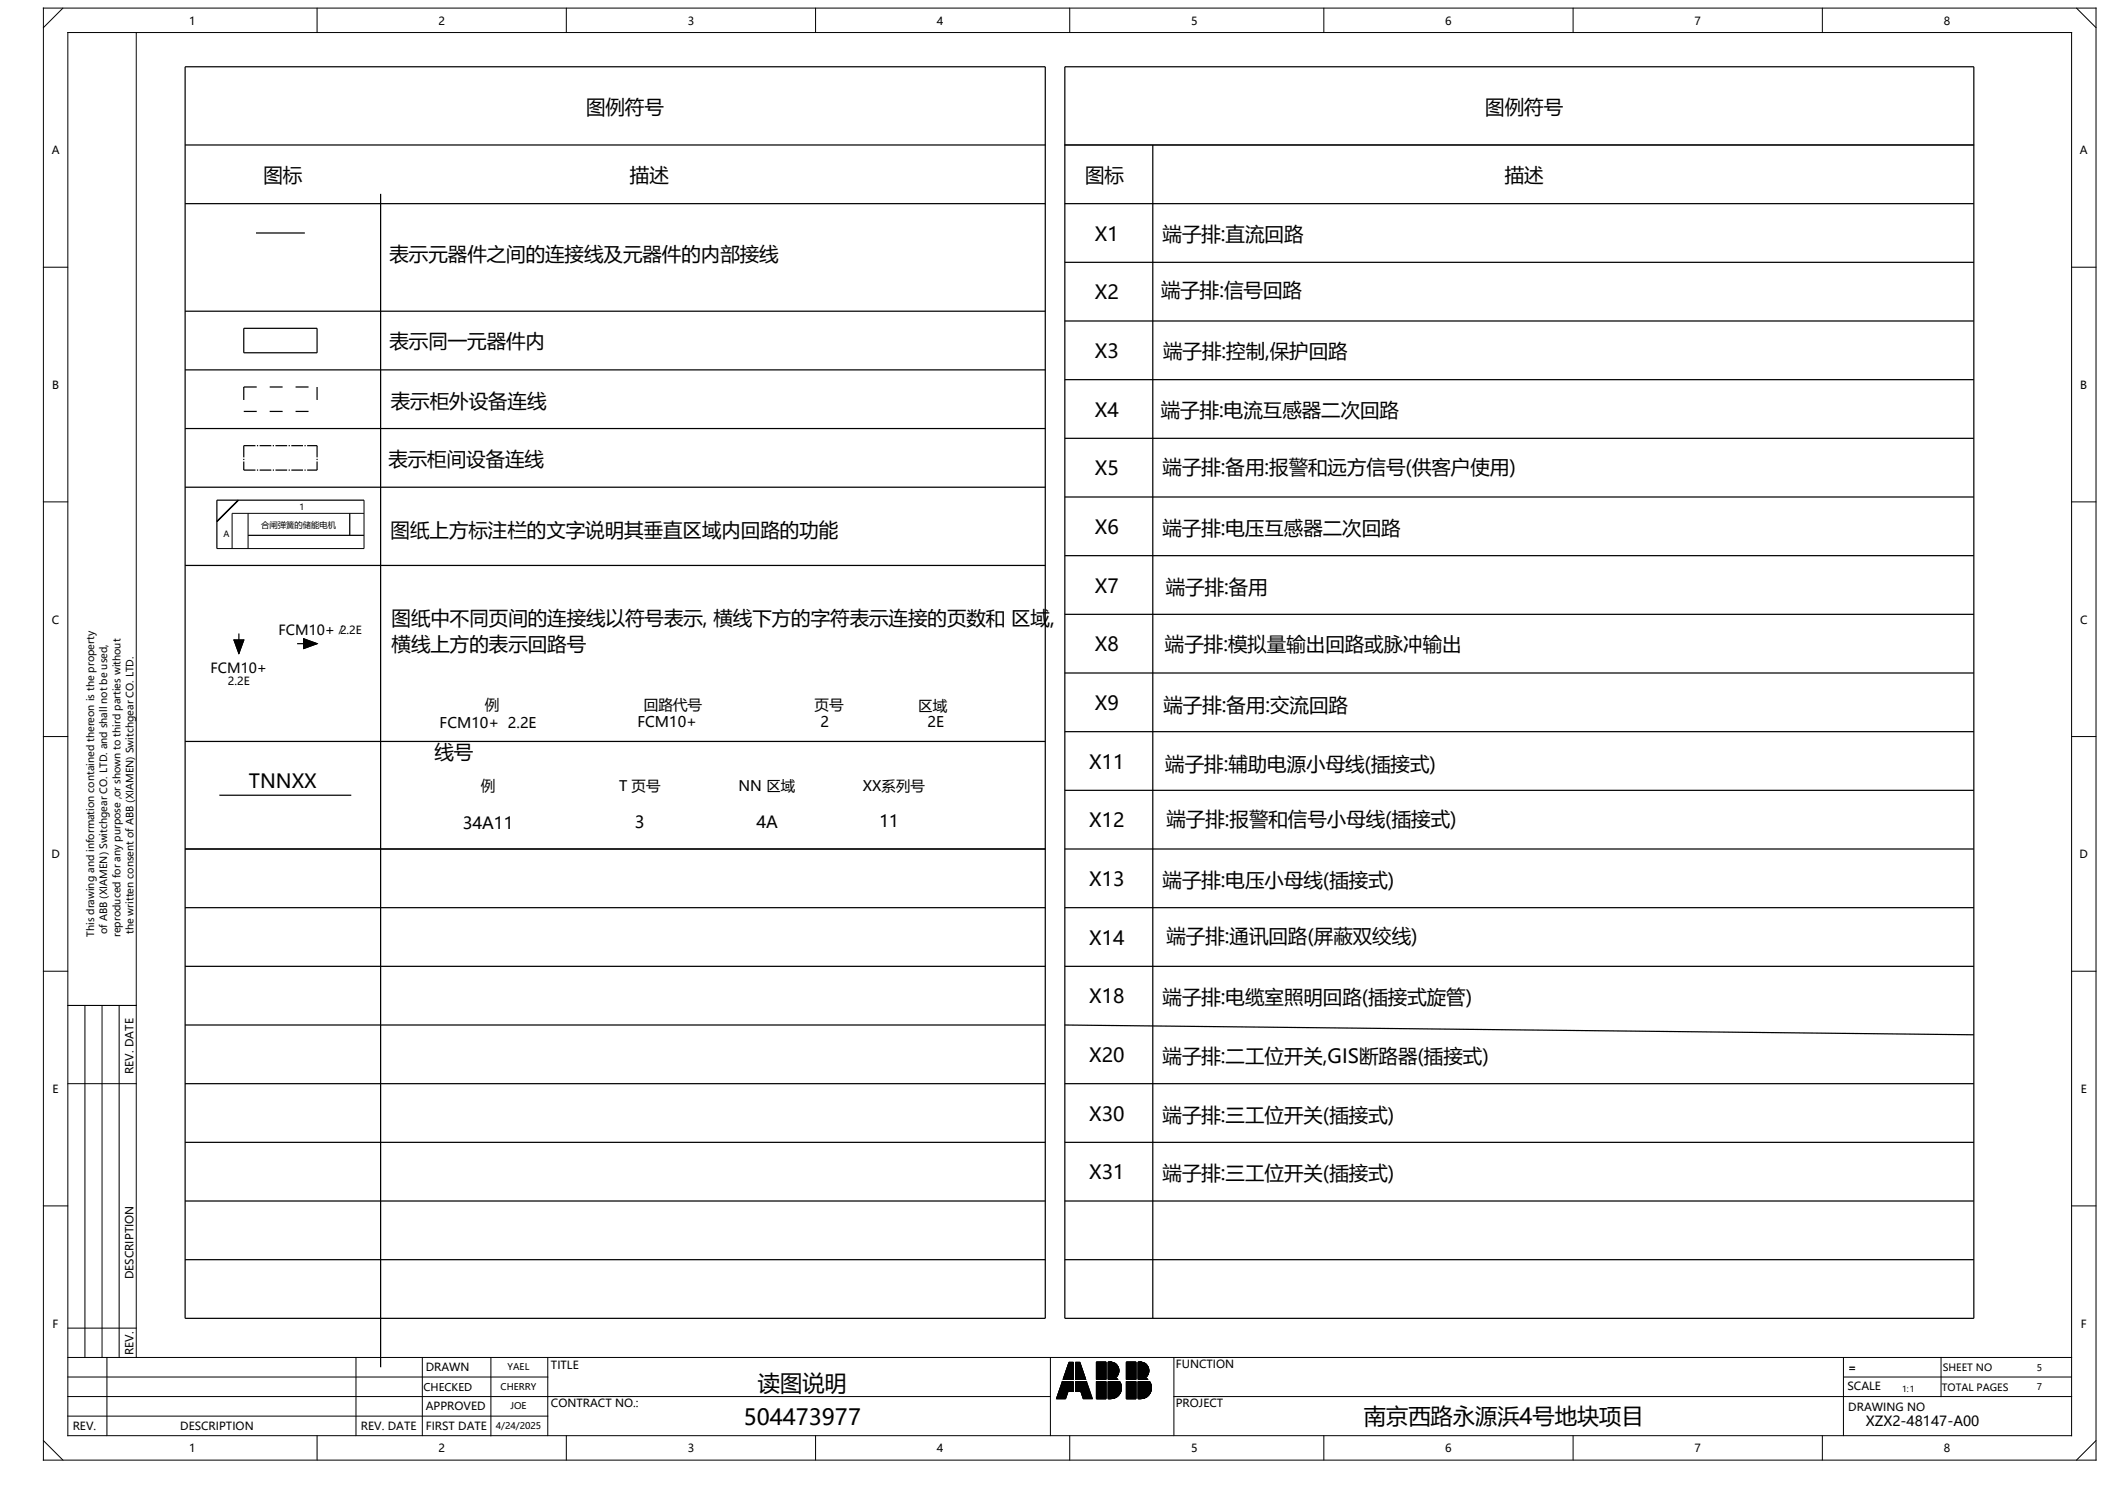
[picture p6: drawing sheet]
<svg xmlns="http://www.w3.org/2000/svg" width="297mm" height="210mm" viewBox="0 0 297 210" stroke-linecap="round" stroke-linejoin="round" font-family="sans-serif">
<defs><g id="words">
<g font-size="3.1">
<text x="106.4" y="195.2">读图说明</text>
<text x="104.4" y="200">504473977</text>
<text x="191.5" y="199.9">南京西路永源浜4号地块项目</text>
</g>
<g font-size="2.7">
<text x="82.3" y="16">图例符号</text>
<text x="208.6" y="16">图例符号</text>
<text x="37" y="25.6">图标</text>
<text x="88.5" y="25.6">描述</text>
<text x="152.4" y="25.6">图标</text>
<text x="211.3" y="25.6">描述</text>
<text x="153.7" y="33.8">X1</text>
<text x="163.3" y="33.8">端子排:直流回路</text>
<text x="54.7" y="36.7">表示元器件之间的连接线及元器件的内部接线</text>
<text x="163" y="41.7">端子排:信号回路</text>
<text x="153.7" y="42">X2</text>
<text x="54.7" y="48.9">表示同一元器件内</text>
<text x="153.7" y="50.3">X3</text>
<text x="163.3" y="50.3">端子排:控制,保护回路</text>
<text x="54.9" y="57.2">表示柜外设备连线</text>
<text x="153.7" y="58.5">X4</text>
<text x="163" y="58.5">端子排:电流互感器二次回路</text>
<text x="54.5" y="65.5">表示柜间设备连线</text>
<text x="153.7" y="66.7">X5</text>
<text x="163.3" y="66.6">端子排:备用:报警和远方信号(供客户使用)</text>
<text x="54.9" y="75.4">图纸上方标注栏的文字说明其垂直区域内回路的功能</text>
<text x="153.7" y="75">X6</text>
<text x="163.2" y="75.2">端子排:电压互感器二次回路</text>
<text x="153.7" y="83.2">X7</text>
<text x="163.7" y="83.4">端子排:备用</text>
<text x="55" y="87.8">图纸中不同页间的连接线以符号表示, 横线下方的字符表示连接的页数和 区域,</text>
<text x="55" y="91.4">横线上方的表示回路号</text>
<text x="153.7" y="91.4">X8</text>
<text x="163.6" y="91.4">端子排:模拟量输出回路或脉冲输出</text>
<text x="153.7" y="99.7">X9</text>
<text x="163.4" y="100">端子排:备用:交流回路</text>
<text x="61" y="106.5">线号</text>
<text x="152.9" y="107.9">X11</text>
<text x="35" y="110.7">TNNXX</text>
<text x="163.6" y="108.2">端子排:辅助电源小母线(插接式)</text>
<text x="152.9" y="116.1">X12</text>
<text x="163.8" y="115.9">端子排:报警和信号小母线(插接式)</text>
<text x="152.9" y="124.4">X13</text>
<text x="163.3" y="124.5">端子排:电压小母线(插接式)</text>
<text x="152.9" y="132.6">X14</text>
<text x="163.8" y="132.4">端子排:通讯回路(屏蔽双绞线)</text>
<text x="152.9" y="140.9">X18</text>
<text x="163.3" y="141">端子排:电缆室照明回路(插接式旋管)</text>
<text x="152.9" y="149.1">X20</text>
<text x="163.3" y="149.2">端子排:二工位开关,GIS断路器(插接式)</text>
<text x="152.9" y="157.3">X30</text>
<text x="163.3" y="157.4">端子排:三工位开关(插接式)</text>
<text x="152.9" y="165.6">X31</text>
<text x="163.3" y="165.7">端子排:三工位开关(插接式)</text>
</g>
<g font-size="2.3">
<text x="65" y="116.3">34A11</text>
<text x="89.1" y="116.2">3</text>
<text x="106.2" y="116.3">4A</text>
<text x="123.5" y="116.1">11</text>
</g>
<g font-size="2">
<text x="39.1" y="89.1">FCM10+</text>
<text x="29.6" y="94.5">FCM10+</text>
<text x="68.1" y="99.6">例</text>
<text x="90.4" y="99.6">回路代号</text>
<text x="114.4" y="99.6">页号</text>
<text x="128.9" y="99.7">区域</text>
<text x="61.7" y="102.2">FCM10+ 2.2E</text>
<text x="89.5" y="102">FCM10+</text>
<text x="115.2" y="102">2</text>
<text x="130.3" y="102">2E</text>
<text x="67.5" y="111.1">例</text>
<text x="86.9" y="111">T 页号</text>
<text x="103.7" y="111">NN 区域</text>
<text x="121.2" y="111">XX系列号</text>
<text x="262" y="200.2">XZX2-48147-A00</text>
</g>
<g font-size="1.6">
<text x="26.6" y="3.5">1</text>
<text x="61.6" y="3.5">2</text>
<text x="96.6" y="3.5">3</text>
<text x="131.6" y="3.5">4</text>
<text x="167.3" y="3.5">5</text>
<text x="202.9" y="3.5">6</text>
<text x="237.9" y="3.5">7</text>
<text x="272.9" y="3.5">8</text>
<text x="7.3" y="21.7">A</text>
<text x="292.1" y="21.7">A</text>
<text x="7.3" y="54.6">B</text>
<text x="292.1" y="54.6">B</text>
<text x="7.3" y="87.5">C</text>
<text x="47.8" y="88.9">2.2E</text>
<text x="292.1" y="87.5">C</text>
<text x="32" y="96.1">2.2E</text>
<text x="7.2" y="120.5">D</text>
<text x="292" y="120.5">D</text>
<text x="7.4" y="153.4">E</text>
<text x="18.7" y="150.7" transform="rotate(-90 18.7 150.7)">REV. DATE</text>
<text x="292.2" y="153.4">E</text>
<text x="18.7" y="179.6" transform="rotate(-90 18.7 179.6)">DESCRIPTION</text>
<text x="7.4" y="186.4">F</text>
<text x="18.7" y="190.2" transform="rotate(-90 18.7 190.2)">REV.</text>
<text x="165.1" y="192">FUNCTION</text>
<text x="292.2" y="186.4">F</text>
<text x="59.8" y="192.5">DRAWN</text>
<text x="59.8" y="198">APPROVED</text>
<text x="77.4" y="192.2">TITLE</text>
<text x="77.4" y="197.5">CONTRACT NO.:</text>
<text x="165.1" y="197.5">PROJECT</text>
<text x="259.4" y="195.1">SCALE</text>
<text x="259.6" y="192.5">=</text>
<text x="10.2" y="200.8">REV.</text>
<text x="25.3" y="200.8">DESCRIPTION</text>
<text x="26.6" y="203.9">1</text>
<text x="50.7" y="200.8">REV. DATE</text>
<text x="59.8" y="200.7">FIRST DATE</text>
<text x="61.6" y="203.9">2</text>
<text x="96.6" y="203.9">3</text>
<text x="131.6" y="203.9">4</text>
<text x="167.3" y="203.9">5</text>
<text x="202.9" y="203.9">6</text>
<text x="237.9" y="203.9">7</text>
<text x="259.6" y="198">DRAWING NO</text>
<text x="272.9" y="203.9">8</text>
</g>
<text font-size="1.5" x="59.5" y="195.2">CHECKED</text>
<g font-size="1.4">
<text x="47.6" y="88.9">/</text>
<text x="13.2" y="131.5" transform="rotate(-90 13.2 131.5)">This drawing and information contained thereon is the property</text>
<text x="15.1" y="131.1" transform="rotate(-90 15.1 131.1)">of ABB (XIAMEN) Switchgear CO. LTD. and shall not be used,</text>
<text x="16.9" y="131.5" transform="rotate(-90 16.9 131.5)">reproduced for any purpose ,or shown to third parties without</text>
<text x="18.8" y="131.1" transform="rotate(-90 18.8 131.1)">the written consent of ABB (XIAMEN) Switchgear CO. LTD.</text>
<text x="272.7" y="195.3">TOTAL PAGES</text>
<text x="272.8" y="192.5">SHEET NO</text>
</g>
<g font-size="1.3">
<text x="70.3" y="195.1">CHERRY</text>
<text x="71.3" y="192.3">YAEL</text>
<text x="71.7" y="197.8">JOE</text>
<text x="286" y="192.4">5</text>
<text x="286" y="195.2">7</text>
<text x="69.6" y="200.6">4/24/2025</text>
</g>
<g font-size="1.2">
<text x="42.1" y="71.6">1</text>
<text x="31.4" y="75.4">A</text>
<text x="36.7" y="74.1">合闸弹簧的储能电机</text>
<text x="267.1" y="195.4">1:1</text>
</g>
</g></defs>
<g fill="none" stroke="#000" stroke-width=".14">
<path d="M6.1 1.1h288.2v203.9h-288.2zM8.8 1.1l-2.7 2.8M9.5 4.6h281.4v196.9h-281.4zM19.1 4.6v186M44.5 1.1v3.5M79.5 1.1v3.5M114.5 1.1v3.5M150.2 1.1v3.5M185.9 1.1v3.5M220.9 1.1v3.5M255.9 1.1v3.5M291.6 1.1l2.7 2.8"/>
<path d="M6.1 37.5h3.4M149.5 20.4h127.7M290.9 37.5h3.4M6.1 70.5h3.4M34.8 72.1v4.9M51.1 70.2v6.8h-20.6M51.1 72.1h-18.5v4.9M290.9 70.5h3.4M6.1 103.4h3.4M290.9 103.4h3.4M6.1 136.3h3.4M290.9 136.3h3.4"/>
<path d="M9.5 141.1h9.6M9.5 152.1h9.6M11.9 141.1v49.5M14.3 141.1v49.5M16.7 141.1v49.5M6.1 169.3h3.4M290.9 169.3h3.4M9.5 198.8h67.4M9.5 196h138M9.5 193.3h67.4M9.5 190.6h281.4M9.5 186.4h9.6"/>
<path d="M15 190.6v10.9M50 190.6v10.9M59.3 190.6v10.9M68.9 190.6v11M76.9 190.6v10.9M147.5 190.6v10.9M149.2 194l-.8 2.3h1.2l.4-1M149.2 194h1.5v1.3h-.7M149.2 194l.8 1.3M150.1 191.2h.6v2.4h-1.4zM151 191.2h.6l.9 2.4h-1.5zM152.6 194l.8 2.3h-1.3l-.3-1"/>
<path d="M152.6 194h-1.6v1.3h.8M152.6 194l-.8 1.3M154 191.2h1.3v2.4h-1.3zM154 193.9h1.3v2.4h-1.3zM155.6 194h1.6M155.6 191.2h.6M155.6 192.6h1.5M155.6 191.7h1.3M155.6 191.8h1.4M155.6 191.9h1.4M155.6 192h1.5M155.6 192.1h1.5"/>
<path d="M155.6 192.2h1.5M155.6 192.3h1.5M155.6 192.7h1.5M155.6 192.8h1.5M155.6 192.8h1.4M155.6 192.9h1.4M155.6 193h1.4M155.6 193.1h1.3M155.6 191.6h1.2M155.6 191.4h.9M155.6 191.4h1M155.6 191.5h1.1"/>
<path d="M155.6 191.3h.8M155.6 193.2h1.2M155.6 195.2h1.8M155.6 194.3h1.8M155.6 194.4h1.8M155.6 194.1h1.7M155.6 194.2h1.7M155.6 194.2h1.8M155.6 193.5h1.2M155.6 194h1.7M155.6 194.5h1.8M155.6 194.5h1.9"/>
<path d="M155.6 194.6h1.9M155.6 194.7h1.9M155.6 194.8h1.9M155.6 194.9h1.9M155.6 195h1.9M155.6 195.1h1.9M155.6 195.5h1.7M155.6 195.6h1.7M155.6 195.6h1.6M155.6 195.7h1.6M155.6 195.8h1.5M155.6 195.9h1.5"/>
<path d="M155.6 195.9h1.4M155.6 196h1.3M155.6 196.1h1.2M155.6 195.3h1.8M155.6 195.4h1.8M155.6 193.3h1.2M155.6 193.3h1.1M155.6 193.4h1M155.6 193.5h1.1M155.6 196.1h1.1M155.6 196.2h1M155.6 196.3h.8"/>
<path d="M155.6 192.4h1.5M155.6 192.5h1.5M155.9 191.2a1.2 1.2 0 0 1 1.2 .9 1.2 1.2 0 0 1-.5 1.3M155.9 191.2h.1M155.9 191.2h-.3v2.4h1.3M155.9 191.2h.3M156.2 191.2l.2 .1M156.4 191.3l.1 .1M156.4 196.3h-.5M156.5 191.4h.1M156.6 193.4l.1 .1M156.6 196.2l-.2 .1"/>
<path d="M156.6 193.4l.3 .2M156.6 191.4l.1 .1M156.7 193.3l-.1 .1M156.7 193.5h.1M156.7 196.1l-.1 .1M156.7 191.5l.1 .1M156.8 193.3h-.1M156.8 191.6l.1 .1M156.8 193.5l.1 .1M156.8 196.1h-.1M156.8 193.2v.1M156.9 191.7h.1"/>
<path d="M156.9 193.1l-.1 .1M156.9 191.7l.1 .1M156.9 196l-.1 .1M156.9 193.1h.1M157 191.8v.1M157 193l-.1 .1M157 191.9h.1M157 195.9l-.1 .1M157 192.9v.1M157 191.9l.1 .1M157 192.8v.1M157.1 192v.1"/>
<path d="M157.1 192.8h-.1M157.1 195.9h-.1M157.1 192.1h.1M157.1 192.7v.1M157.1 192.1v.1M157.1 192.6v.1M157.1 192.2v.1M157.1 192.6h.1M157.1 192.3v.1M157.1 192.5v.1M157.1 192.4h.1M157.1 192.4v.1"/>
<path d="M157.1 195.8v.1M157.2 195.7l-.1 .1M157.2 193.9a1.54 1.54 0 0 1-1.3 2.4M157.2 193.9h-1.6v2.4h.3M157.2 193.9v.1M157.2 194h.1M157.2 195.6v.1M157.3 194v.1M157.3 195.6h-.1M157.3 194.1v.1M157.3 195.5v.1M157.3 194.2h.1"/>
<path d="M157.4 195.4l-.1 .1M157.4 194.2v.1M157.4 195.4h.1M157.4 194.3v.1M157.4 195.3v.1M157.4 194.4v.1M157.4 195.2v.1M157.4 194.5h.1M157.4 195.2h.1M157.5 194.5v.1M157.5 195.1l-.1 .1M157.5 194.6v.1"/>
<path d="M157.5 195v.1M157.5 194.7h.1M157.5 194.9v.1M157.5 194.7v.1M157.5 194.9h.1M157.5 194.8v.1M158.2 191.2h1.3v2.4h-1.3zM158.2 193.9h1.3v2.4h-1.3zM159.8 194h1.6M159.8 191.2h.6M159.8 192.6h1.5M159.8 191.7h1.3"/>
<path d="M159.8 191.8h1.4M159.8 191.9h1.4M159.8 192h1.5M159.8 192.1h1.5M159.8 192.2h1.5M159.8 192.3h1.5M159.8 192.7h1.5M159.8 192.8h1.5M159.8 192.8h1.4M159.8 192.9h1.4M159.8 193h1.4M159.8 193.1h1.3"/>
<path d="M159.8 191.6h1.2M159.8 191.4h.9M159.8 191.4h1M159.8 191.5h1.1M159.8 191.3h.8M159.8 193.2h1.2M159.8 195.2h1.9M159.8 195.2h1.8M159.8 194.3h1.8M159.8 194.4h1.8M159.8 194.1h1.7M159.8 194.2h1.8"/>
<path d="M159.8 193.5h1.2M159.8 194h1.7M159.8 194.5h1.9M159.8 194.6h1.9M159.8 194.7h1.9M159.8 194.8h1.9M159.8 194.9h1.9M159.8 195h1.9M159.8 195.1h1.9M159.8 195.5h1.7M159.8 195.6h1.7M159.8 195.6h1.6"/>
<path d="M159.8 195.7h1.6M159.8 195.8h1.5M159.8 195.9h1.5M159.8 195.9h1.4M159.8 196h1.3M159.8 196.1h1.2M159.8 195.3h1.8M159.8 195.4h1.8M159.8 193.3h1.2M159.8 193.3h1.1M159.8 193.4h1M159.8 193.5h1.1"/>
<path d="M159.8 196.1h1.1M159.8 196.2h1M159.8 196.3h.8M159.8 192.4h1.5M159.8 192.5h1.5M160.1 191.2a1.2 1.2 0 0 1 1.2 .9 1.2 1.2 0 0 1-.5 1.3M160.1 191.2h.1M160.1 191.2h-.3v2.4h1.3M160.1 191.2h.3M160.4 191.2l.2 .1M160.6 191.3l.1 .1M160.6 196.3h-.4"/>
<path d="M160.7 191.4h.1M160.8 193.4l.1 .1M160.8 196.2l-.2 .1M160.8 193.4l.3 .2M160.8 191.4l.1 .1M160.9 193.3l-.1 .1M160.9 193.5h.1M160.9 196.1l-.1 .1M160.9 191.5l.1 .1M161 193.3h-.1M161 191.6l.1 .1M161 193.5l.1 .1"/>
<path d="M161 196.1h-.1M161 193.2v.1M161.1 191.7h.1M161.1 193.1l-.1 .1M161.1 191.7l.1 .1M161.1 196l-.1 .1M161.1 193.1h.1M161.2 191.8v.1M161.2 193l-.1 .1M161.2 191.9h.1M161.2 195.9l-.1 .1M161.2 192.9v.1"/>
<path d="M161.2 191.9l.1 .1M161.2 192.8v.1M161.3 192v.1M161.3 192.8h-.1M161.3 195.9h-.1M161.3 192.1h.1M161.3 192.7v.1M161.3 192.1v.1M161.3 192.6v.1M161.3 192.2v.1M161.3 192.6h.1M161.3 192.3v.1"/>
<path d="M161.3 192.5v.1M161.3 192.4h.1M161.3 192.4v.1M161.3 195.8v.1M161.4 195.7l-.1 .1M161.4 193.9a1.54 1.54 0 0 1-1.2 2.4M161.4 193.9h-1.6v2.4h.4M161.4 193.9v.1M161.4 194h.1M161.4 195.6v.1M161.5 194v.1M161.5 195.6h-.1"/>
<path d="M161.5 194.1l.1 .1M161.5 195.5v.1M161.6 194.2h.1M161.6 195.4l-.1 .1M161.6 194.2v.1M161.6 195.4h.1M161.6 194.3v.1M161.6 195.3v.1M161.6 194.4l.1 .1M161.6 195.2v.1M161.7 194.5h.1M161.7 195.2h-.1"/>
<path d="M161.7 194.5v.1M161.7 195.1v.1M161.7 194.6v.1M161.7 195v.1M161.7 194.9v.1M161.7 194.7h.1M161.7 194.9h.1M161.7 194.7v.1M161.7 194.8v.1M164.8 196h126.1M164.8 190.6v10.9M258.9 193.3h32"/>
<path d="M258.9 190.6v10.9M272.6 190.6v5.4M6.1 202.2l2.7 2.8M44.5 201.5v3.5M79.5 201.5v3.5M114.5 201.5v3.5M150.2 201.5v3.5M185.9 201.5v3.5M220.9 201.5v3.5M255.9 201.5v3.5M294.3 202.2l-2.7 2.8"/>
</g>
<g fill="#000" stroke="#000" stroke-width=".14">
<path d="M32.9 89.8h1.3l-.7 1.9zM42.6 89.7l1.9 .7-1.9 .6zM149.2 194h1.5v1.3h-.7zM149.2 194l.8 1.3-.4 1h-1.2zM150.1 191.2h.6v2.4h-1.4zM151 191.2h.6l.9 2.4h-1.5zM151 194h1.6l-.8 1.3h-.8zM152.6 194l.8 2.3h-1.3l-.3-1zM154 191.2h1.3v2.4h-1.3zM154 193.9h1.3v2.4h-1.3zM155.6 192.6h1.5zM155.6 191.7l1.4 .1z"/>
<path d="M155.6 191.8l1.4 .1zM155.6 191.9h1.4zM155.6 191.9l1.5 .1zM155.6 192l1.5 .1zM155.6 192.1h1.5zM155.6 192.1l1.5 .1zM155.6 192.2l1.5 .1zM155.6 191.7h1.3zM155.6 192.7h1.5zM155.6 192.8h1.5zM155.6 192.8h1.4zM155.6 192.9h1.4z"/>
<path d="M155.6 193h1.4zM155.6 191.6l1.3 .1zM155.6 191.4h1zM155.6 191.4l1.1 .1zM155.6 191.5l1.2 .1zM155.6 191.2h.6zM155.6 191.2l.8 .1zM155.6 191.3l.9 .1zM155.6 193.1h1.3zM155.6 195.2h1.8zM155.6 194.3l1.8 .1zM155.6 194.1l1.7 .1z"/>
<path d="M155.6 194.2h1.8zM155.6 194.2l1.8 .1zM155.6 193.5h1.2l.1 .1h-1.3zM155.6 193.9l1.6 .1zM155.6 194h1.7zM155.6 194l1.7 .1zM155.6 194.4l1.8 .1zM155.6 194.5h1.9zM155.6 194.5l1.9 .1zM155.6 194.6l1.9 .1zM155.6 194.7h1.9zM155.6 194.7l1.9 .1z"/>
<path d="M155.6 194.8h1.9zM155.6 194.9h1.9zM155.6 195h1.9zM155.6 195.1h1.9zM155.6 195.5h1.7zM155.6 195.6h1.7zM155.6 195.6h1.6zM155.6 195.7h1.6zM155.6 195.8h1.5zM155.6 195.9h1.5zM155.6 195.9h1.4zM155.6 196h1.3z"/>
<path d="M155.6 195.3h1.8zM155.6 195.4h1.8zM155.6 193.2h1.2zM155.6 193.3h1.2zM155.6 193.3h1.1zM155.6 193.4l1.1 .1zM155.6 193.5h1.2zM155.6 196.1h1.2zM155.6 196.1h1.1zM155.6 196.2h1zM155.6 196.3h.8zM155.6 192.3l1.5 .1z"/>
<path d="M155.6 192.4h1.5zM155.6 192.5h1.5zM158.2 191.2h1.3v2.4h-1.3zM158.2 193.9h1.3v2.4h-1.3zM159.8 195.2h1.9zM159.8 194h1.7zM159.8 194.3l1.8 .1zM159.8 194.2l1.8 .1zM159.8 194.2h1.8zM159.8 194.1l1.8 .1zM159.8 194l1.7 .1zM159.8 195.1h1.9z"/>
<path d="M159.8 195h1.9zM159.8 194.9h1.9zM159.8 194.8h1.9zM159.8 194.7l1.9 .1zM159.8 194.7h1.9zM159.8 194.6l1.9 .1zM159.8 194.5l1.9 .1zM159.8 194.5h1.9zM159.8 194.4l1.9 .1zM159.8 195.6h1.7zM159.8 195.5h1.7zM159.8 195.4h1.8z"/>
<path d="M159.8 195.3h1.8zM159.8 195.2h1.8zM159.8 193.1h1.3zM159.8 193.5h1.2l.1 .1h-1.3zM159.8 193.5h1.2zM159.8 193.4l1.1 .1zM159.8 193.3h1.1zM159.8 193.3h1.2zM159.8 193.2h1.2zM159.8 195.9h1.4zM159.8 196.3h.8zM159.8 196.2h1z"/>
<path d="M159.8 196.1h1.1zM159.8 196.1h1.2zM159.8 196h1.3zM159.8 193.9l1.6 .1zM159.8 195.9h1.5zM159.8 195.8h1.5zM159.8 195.7h1.6zM159.8 195.6h1.6zM159.8 191.9h1.4zM159.8 191.8l1.4 .1zM159.8 191.7l1.4 .1zM159.8 191.2l.8 .1z"/>
<path d="M159.8 191.2h.6zM159.8 191.6l1.3 .1zM159.8 191.5l1.2 .1zM159.8 191.4l1.1 .1zM159.8 191.4h1zM159.8 191.7h1.3zM159.8 191.3l.9 .1zM159.8 193h1.4zM159.8 192.9h1.4zM159.8 192.8h1.4zM159.8 192.6h1.5zM159.8 192.2l1.5 .1z"/>
<path d="M159.8 192.1l1.5 .1zM159.8 192.1h1.5zM159.8 192.3l1.5 .1zM159.8 192.5h1.5zM159.8 192.4h1.5zM159.8 192l1.5 .1zM159.8 192.7h1.5zM159.8 192.8h1.5zM159.8 191.9l1.5 .1z"/>
</g>
<g fill="none" stroke="#000" stroke-width=".17">
<path d="M26 9.4h120.8v175.7h-120.8zM149.5 9.4h127.7v175.7h-127.7zM26 20.4h120.8M26 28.6h120.8M35.9 32.7h6.9M53.4 27.2v164.7M149.5 20.4h127.7M149.5 28.6h127.7M149.5 36.8h127.7M161.9 20.4v164.7M26 43.7h120.8M26 51.9h120.8"/>
<path d="M34.2 46.1h10.3v3.4h-10.3zM149.5 45.1h127.7M149.5 53.3h127.7M26 60.2h120.8M26 68.4h120.8M26 79.4h120.8M33.5 70.2l-3 3M34.8 75.1h16.3M49.1 72.1v3M51.1 70.2h-20.6v6.8M149.5 61.5h127.7M149.5 69.8h127.7"/>
<path d="M149.5 78h127.7M32.9 89.8h1.3l-.7 1.9zM33.5 89v.8M41.8 90.4h.8M42.6 89.7l1.9 .7-1.9 .6zM149.5 86.2h127.7M149.5 94.5h127.7M26 104.1h120.8M26 119.2h120.8M30.8 111.6h18.5M149.5 119.2h127.7M149.5 102.7h127.7"/>
<path d="M149.5 110.9h127.7M26 127.4h120.8M26 135.6h120.8M149.5 127.4h127.7M149.5 135.6h127.7M26 143.9h120.8M26 152.1h120.8M149.5 152.1h127.7M149.5 143.9l127.7 1.4M26 160.4h120.8M26 168.6h120.8M26 176.8h120.8"/>
<path d="M149.5 160.4h127.7M149.5 168.6h127.7M149.5 176.8h127.7"/>
</g>
<path d="M34.2 57.8h10.3M34.2 54.3h10.3M34.2 54.3v3.5M44.5 54.3v3.5" fill="none" stroke="#000" stroke-width=".17" stroke-dasharray="1.8 1.8" stroke-linecap="butt"/>
<path d="M34.2 66h10.3M34.2 62.6h10.3M34.2 62.6v3.4M44.5 62.6v3.4" fill="none" stroke="#000" stroke-width=".17" stroke-dasharray="1.6 .2 .2 .2" stroke-linecap="butt"/>
<use href="#words"/>
</svg>
